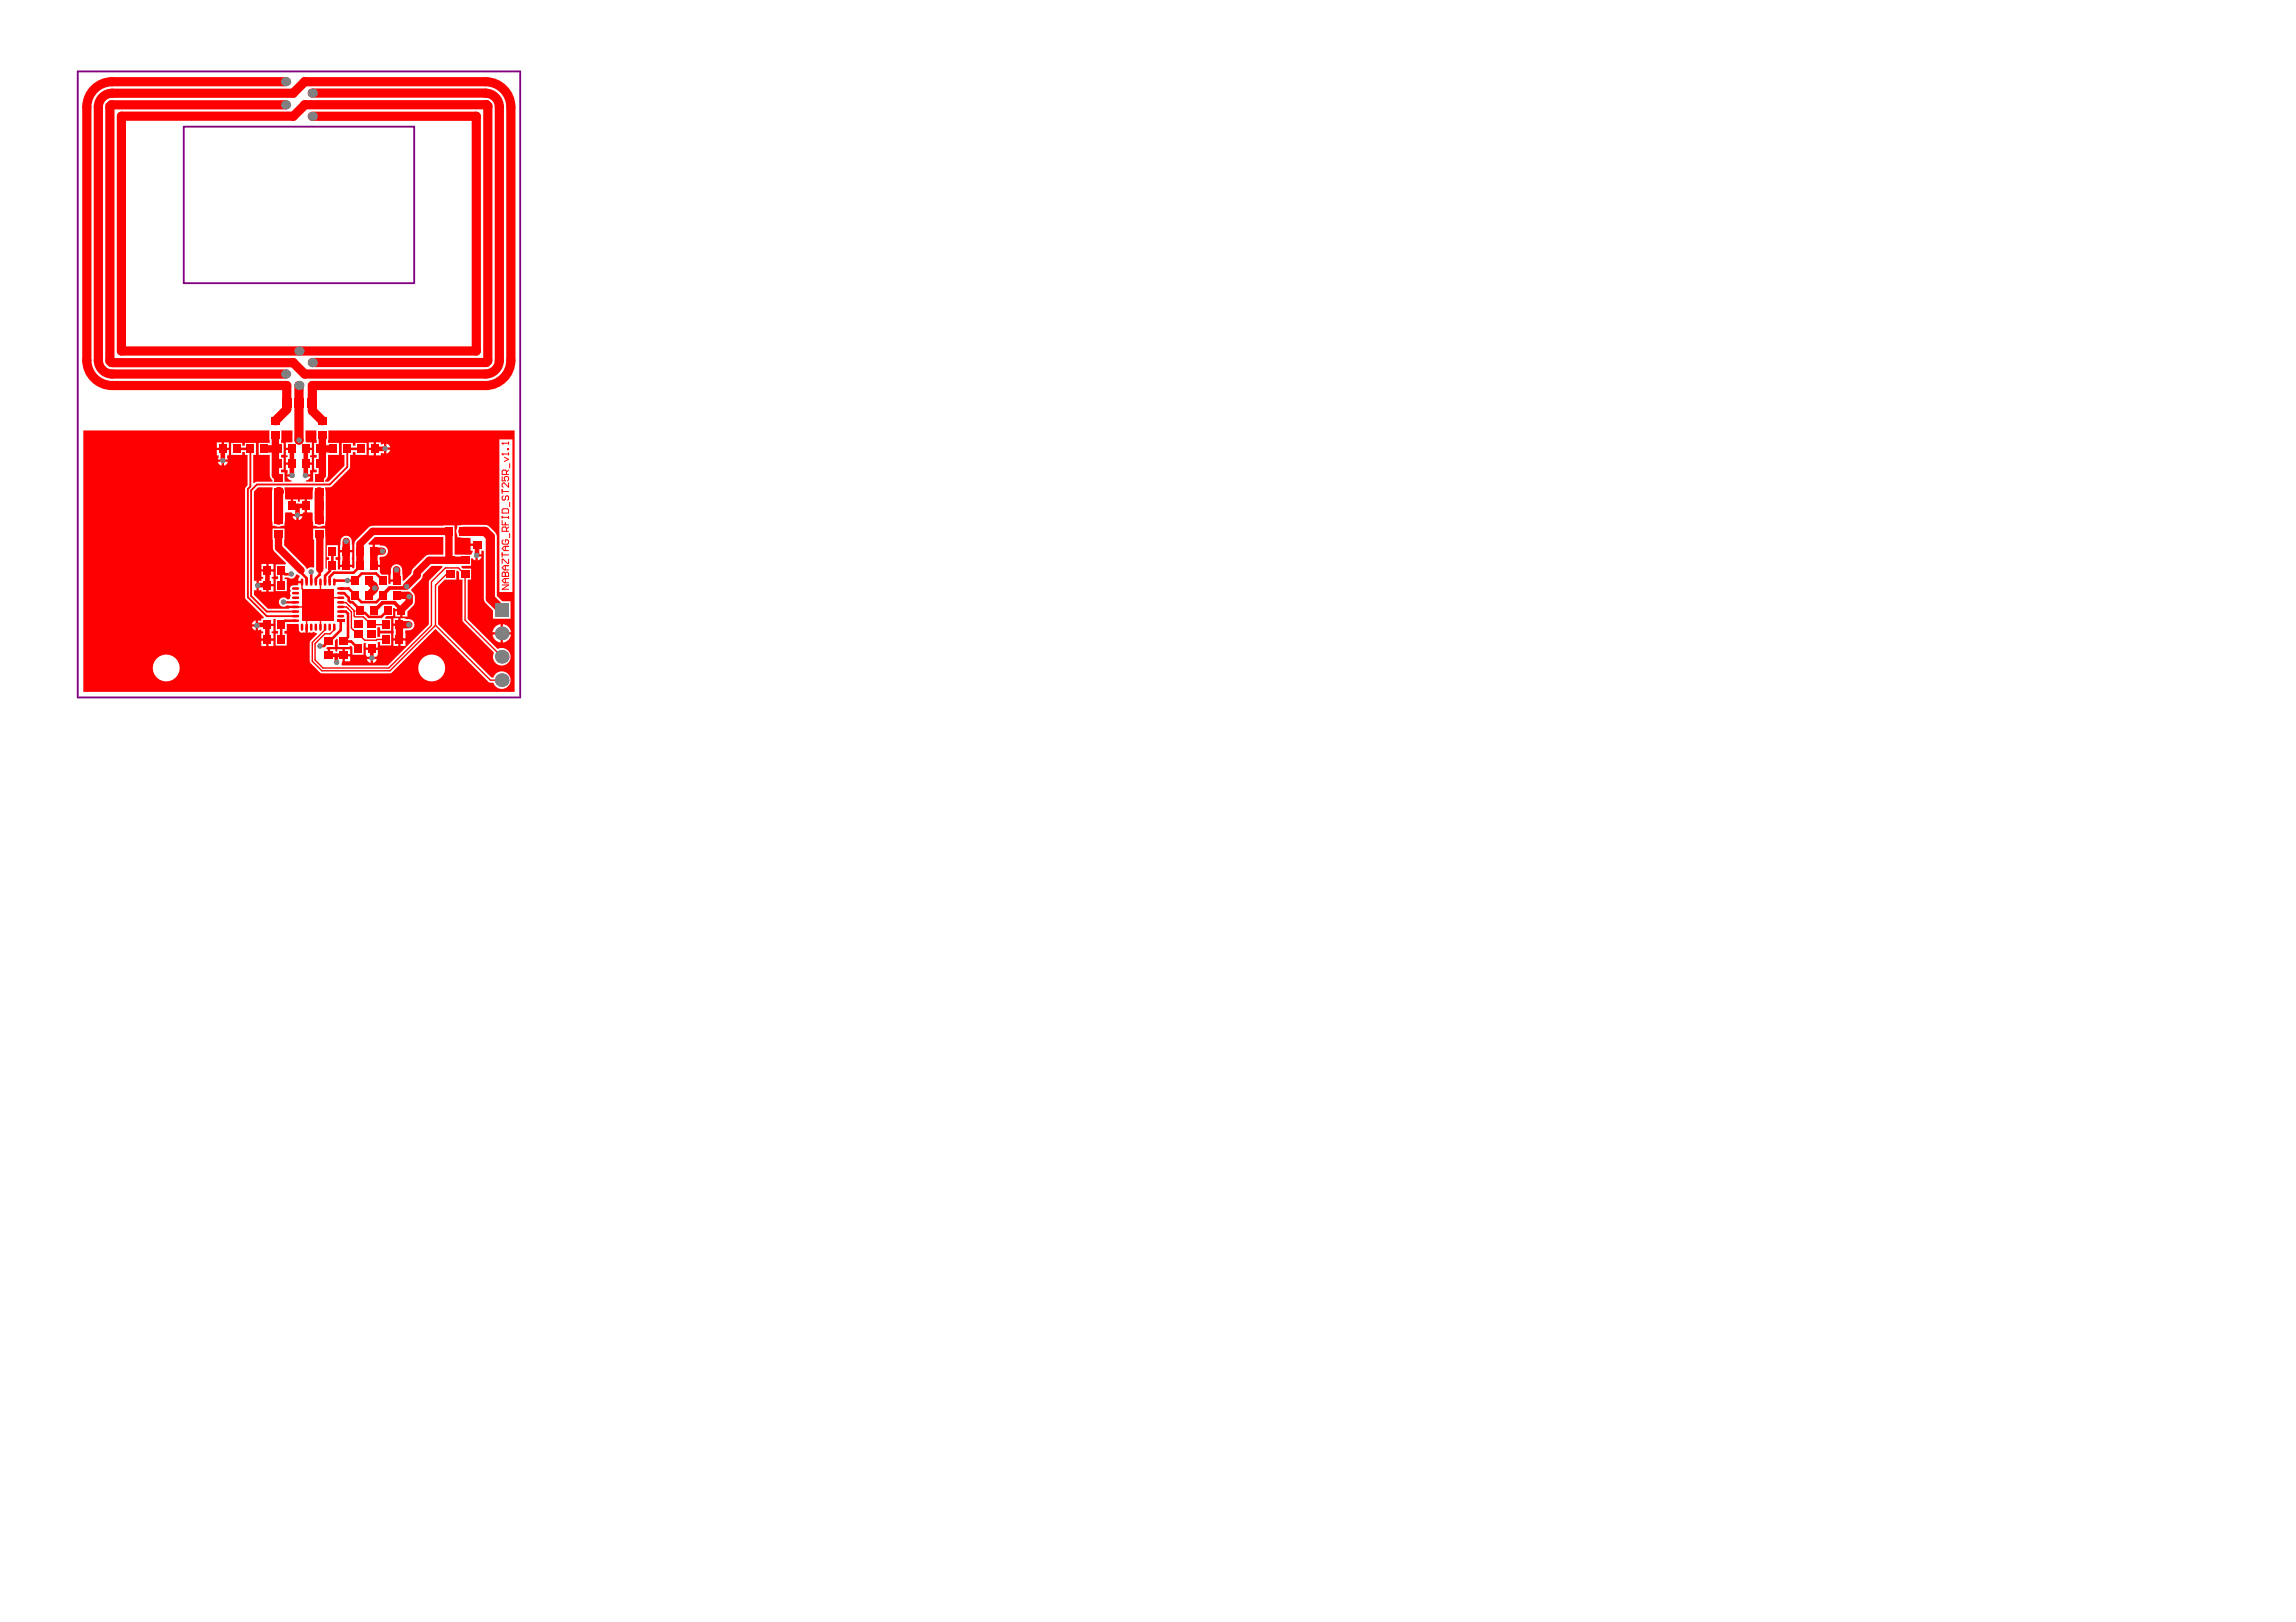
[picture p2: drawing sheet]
<svg xmlns="http://www.w3.org/2000/svg" width="297mm" height="210mm" viewBox="0 0 297 210" stroke-linecap="round" stroke-linejoin="round" font-family="sans-serif">
<path d="M10.1 9.2h57.2v81.1h-57.2zM23.8 16.4h29.8v20.2h-29.8z" fill="none" stroke="#800080" stroke-width=".24"/>
<g fill="#f00">
<path d="M47.7 70.3l.8-.8h8.9v2.3h-2.1l-1.9 1.8-.1 .2-.1 .4-1 1-.1-.1-.1-.8a1 1 0 0 0-.4-1.2 .72 .72 0 0 0-1 .7l-.1 1.2h.8v.3h-.8v.2l-.1 .1-.2-.1v-1.1h-.8l-.3-.3v-.7h-.7v-.3h.7v-1a.78 .78 0 0 0 1.1-.8 .78 .78 0 0 0-1.1-.7v-.1h-.6v.8h-.3v-.8h-.5z"/>
<path d="M39.5 55.7h1.4l.1 1.3v.3h-.4v1.6h.4v.3h-.4v1.6h.4v.3h-.5v1.2h-.9v-.1a.62 .62 0 0 0 .5-.5h-.6v-.3h.6v-.6h.2v-.7h-.7v-.3h.7v-.6h-.2v-.3h.2v-.7h-.7v-.3h.7v-.6h-.7l-.1-.2z"/>
<path d="M36.4 55.7h1.4l.1 1.4-.1 .2h-.8v.6h.8v.3h-.8v.7h.2v.3h-.2v.6h.8v.3h-.8v.7h.2l-.1 .6h.7v.3h-.7a.62 .62 0 0 0 .6 .5v.1h-.9v-1.2h-.4v-.3h.3v-1.6h-.3v-.3h.3v-.8v-.8h-.3z"/>
<path d="M42.4 83.7h.9v-.8l.2-.2h.2v1h1.5v-.1h.2l.2 .2v.9h1.4v-1.4l.2-.1h.1v.6h1.6v-.7h.3v.4h1.4v-1.5h-1.4v.4h-.4v-1.2h.4v.4h1.4v-1.5h-.7l-.1-.2 .2-.2h.9v-1l.1-.1 .1 .2h.8v.2h.2v.8h.6v-.7l.8-.7a1.44 1.44 0 0 0-.3-1.9v-.2l1.3-1.3 .1-.2 .1-.4 1.1-1.2h1.4l.1 .2-1.8 1.8v5.6l-5.3 5.3h-6v-.1l.1-.4v-.8h.2h-.2v-.8h-.7v.3h-.2v-.3h-.7v.8h-.3v-.8h-.1l-.1-.1zM51.1 79.1v.7h.7v-.7zM50.9 80v.7h.6v-.7zM51.8 80v.8h-.1v.2h-.8v1.6h1.6v-1a.82 .82 0 0 0 .8-.2 .82 .82 0 0 0 .3-.8 .92 .92 0 0 0-1.1-.5v-.1zM51.8 82.9v.7h.7v-.7zM50.9 82.9v.7h.6v-.7zM44.6 84v.6h.7v-.6zM47.3 84.1v.7l.2 .2h1.2l.2-.2v-.7zM44.6 85v.6h.7v-.6zM48.3 85.3v.5a.6 .6 0 0 0 .4-.5zM47.5 85.3a.6 .6 0 0 0 .4 .5v-.5z"/>
<path d="M10.8 55.7h24.1v1.6h-1.4v1.6h1.4v2.6l.1 .3 .3 .4v.1h-2.1l-.3 .2h-.1v-3.6h.3v-1.6h-1.4v.4h-.4v-.4h-1.4v1.6h1.4v-.4h.4v.4h.3v3.9l-.3 .5v14l.1 .3 2.3 2.3v.1h-.3v.3h-.4v1.3l.3-.2 .1 .1v.2h.2v.2h-.2v.7h1.6v-.7h-.3v-.2h.3v-.7h-.8v-.3h.8v-.6h.3v1.5h.3v.4h-.3v1.5h1.4v-1.5h-.3v-.4h.3v-.9h1.4l.2 .2v.7a.41 .41 0 0 0 .6 .2l.2 .1v-.7h.3v.7l.2-.1 .3 .1 .3-.1 .4 .2-.9 1v2.6l.1 .2 1.3 1.3h9l.2-.1 5.6-5.6 6.9 6.9 .6 .1 .1 .2a1.14 1.14 0 0 0 1.8 .2 1.14 1.14 0 0 0-.2-1.7 1.14 1.14 0 0 0-1.7 .6h-.2l-6.9-6.9v-4.9l.8-.9h1.5v-1.1l.2-.1 .2 .2v1h.4l.1 5.4 4 4.1a1.14 1.14 0 0 0 .8 1.6 1.14 1.14 0 0 0 1.3-1.3 1.14 1.14 0 0 0-1.6-.8l-3.9-3.9v-5.1h.4v-1.4h-1l-.2-.2v-.2h1.2v-.9l.2-.1 .4 .3v-.6h.2v-.2h.6v-.4h.3v6.4l.2 .4 1 .9v1.1h2.2v-2.3h-1l-.7-.7-.1-7.9a2.89 2.89 0 0 0-1-1.2l-.5-.1h-2.8l-.7 .1-.1 .3a.83 .83 0 0 0 .1 .9v.3l1.6 .1 .1 .1v.6h.8v.3h-.8v.7h.2l.1 .1-.3 .4h-2.1v-3.8l-10.9 .1-2 2v3.3l-.2 .2-.1-.1v-.1h-1.6v.3h-.3v-1.2h-.3v-.4h.3v-1.5h-1.4v1.5h.3v.4h-.3v1.1l-.2-.1v-5.1h-1.6v1.4h.1v3.6h-.1a.59 .59 0 0 0-.7 .2h-.2l-.1-.3-2.7-2.7v-2.2h-1.5l.1 2.8 1.6 1.7-.1 .1h-1.2v1.6h.3v.3h-.3v1.6h1.4v-1.6h-.3v-.1l.5-.1a.59 .59 0 0 0 1-.3l.1-.1 .3 .2-.1 .7h.5v.3h-.5l-.1 .2h-.6a.42 .42 0 0 0-.4 .3 .42 .42 0 0 0 .1 .5 .43 .43 0 0 0 0 .6l-.2 .5-.3-.1a.61 .61 0 0 0-.9 0 .61 .61 0 0 0 0 .8 .61 .61 0 0 0 .9 0l1.1 .1v.3l-3.5 .1-1.8-1.8v-.6h.1h.2v-1.3l-.2 .1-.1-.1v-11.5l.5-.5h1.9l-.1 .5 .1 4.4 .7 .2 .8-.2 .1-1.6 .1-.1h.8v.2h1.3l.1-.2h.2v-1.7h-.6v.3h-.3v-.3h-.6v.9h-.3v-.9h-.6l-.1-.1-.1-1.4h3.7l-.1 1.4-.1 .1h-.6v1.7h.6l.1 .1 .1 1.6 .4 .1a.83 .83 0 0 0 .8-.1h.4v-.7v-4.2h.6l.2-.1 2.3-2.3 .1-.3v-1.5h.3v-.4h.4v.4h1.4v-1.6h-1.4v.4h-.4v-.4h-1.4v1.6h.4v1.4l-2.1 2h-.4v-.1l.3-.4v-.3v-2.6h1.5v-1.6h-1.5l.1-1.6h24.1v33.8h-55.8zM50 57.4v.5h.5a.6 .6 0 0 0-.5-.5zM29 57.3v.6h.6v-.6zM28 57.3v.6h.7v-.6zM47.7 57.3v.6h.6v-.6zM50 58.2v.5a.6 .6 0 0 0 .5-.5zM48.6 57.3v1.6h.7v-.3l.4 .1v-1.3l-.3 .1h-.1v-.2zM47.7 58.2v.7h.6v-.7zM28 58.2v.7h.3l-.1 .6h1.3l-.1-.6h.2v-.7zM29 59.8v.5a.6 .6 0 0 0 .5-.5zM28.2 59.8a.6 .6 0 0 0 .5 .5v-.5zM38.6 66.8v.5a.6 .6 0 0 0 .5-.5zM37.8 66.8a.6 .6 0 0 0 .5 .5v-.5zM44.3 69.5l-.2 .6-.1 1.1h1.6l-.1-.7a.82 .82 0 0 0-.1-.9 .82 .82 0 0 0-.9-.2zM61.8 72v.5a.6 .6 0 0 0 .5-.5zM44 71.5v1.6h1.6v-1.6zM34.8 73v.7h.6v-.7zM33.8 73v.7h.6v-.7zM33.8 74v.7h.3v.2h-.3v.3l-.3-.1v1.3l.2-.1 .1 .1v.2h.6v-.9h.2v-.1h.8v-.7h-.3v-.2h.3v-.7zM34.8 75.9v.7h.6v-.7zM64.6 56.9v19.7h1.7v-19.7zM32.8 80.5l-.2 .3h.5v-.5zM32.6 81.1a.6 .6 0 0 0 .5 .5v-.5zM65.1 80.8v1h1a1.16 1.16 0 0 0-1-1zM64.1 81.1l-.2 .3-.2 .4h1.1v-1l-.5 .1zM65.1 82.1v1.1a1.16 1.16 0 0 0 1-1.1zM63.7 82.1a1.16 1.16 0 0 0 1.1 1.1v-1.1zM34.7 82.9v.7h.7v-.7zM33.8 82.9v.7h.6v-.7zM54.1 86.4a1.75 1.75 0 0 0 3.5 0 1.75 1.75 0 0 0-3.5 0zM19.8 86.4a1.74 1.74 0 0 0 3.4 0 1.74 1.74 0 0 0-3.4 0z"/>
</g>
<g fill="none" stroke="#f00" stroke-width="1.2">
<path d="M11.2 13.9v32.7M12.7 13.9v32.7M14.2 13.9v32.7M14.5 13.6h22.5M14.5 10.6h22.5M37.9 15h-22.2v30.4h45.9v-30.4h-21.2M39.4 13.6h23.5l.2 .1v32.9M39.4 13.6l-1.5 1.5M39.4 13.6h.1M40.4 12h22.4M62.8 10.6h-23.4l-1.5 1.5h-23.4M64.6 13.9v32.7"/>
<path d="M66.1 13.9v32.7M14.5 48.4h22.5M14.5 49.9h22.6v2.2M14.5 46.9h23.4l1.5 1.5h23.4M38.7 49.9v2.2M40.4 46.9h22.4M62.8 49.9h-22.4v2.2M59.9 68.8h2.8l.7 .7v8l1.5 1.4"/>
</g>
<path d="M61.7 70.5v1.4" fill="none" stroke="#f00" stroke-width=".6"/>
<path d="M39.1 75.3v.9l2.1 2 .9-.8h2M39.7 79.7v1.5M39.7 78.2l-.3 .3h-1.2M41.2 79.7l.3 .3v1.2M41.5 75.3v2.6M57.6 73.5h1.7l.8 .8M60.2 74.3v5.9l4.7 4.8M42 82l-1.2 1.3v2.1l1 1M42.1 81.5l-1.7 1.6v2.5l1.2 1.2M56.3 80.9l7.1 7.1h1.5" fill="none" stroke="#f00" stroke-width=".18"/>
<path d="M41.4 73.7v.7M45.9 75.1h-2.7v.2M46.6 73.3l-.8 .8h-2.6l-.5 .6v.6M42.6 83l-.7 .6h-.5" fill="none" stroke="#f00" stroke-width=".33"/>
<path d="M41.3 69.1l.1 .4v4.2M44.8 70.1v3.1" fill="none" stroke="#f00" stroke-width=".95"/>
<circle cx="36" cy="63.6" r=".6" fill="#f00"/>
<path d="M36 63.6v3.7" fill="none" stroke="#f00" stroke-width="1.2"/>
<path d="M54 74.5l-1.4 1.4" fill="none" stroke="#f00" stroke-width=".95"/>
<path d="M45 58l.2 .1M49.5 77v.1" fill="none" stroke="#f00" stroke-width=".33"/>
<path d="M36.7 77.9h1.5" fill="none" stroke="#f00" stroke-width=".3"/>
<path d="M34.6 73.8v1.9l-1.3 .1M37.8 65.5h.7v1.2M33.2 80.9h.1h1.3v1.9" fill="none" stroke="#f00" stroke-width=".6"/>
<path d="M32.4 58.1v4.9l-.3 .3v14l2.4 2.4h3.7M44.9 58.1v2.3l-2.2 2.3h-9.5l-.7 .8v13.6l2 2h3.7" fill="none" stroke="#f00" stroke-width=".24"/>
<path d="M42.6 84.8h1.9M43.5 84.8l.1 .9" fill="none" stroke="#f00" stroke-width=".48"/>
<circle cx="44.5" cy="84.8" r=".24" fill="#f00"/>
<path d="M50.4 76.1h2M51.9 78.9l-.9-.9h-1.5l-.7 .7h-.2l-.1 .3h-.1M48.1 84v1.1" fill="none" stroke="#f00" stroke-width=".48"/>
<path d="M47.7 75.1l.7 .7v.2l.1 .1-.8 .9M49.5 71.3h-1.1v1.9M51.3 73.7v.1M51.3 77h1.5l.1 .2v.7l-1 1M51.3 73.8v1.3M54 74.1v.4M52.9 80.8h-1.2v2" fill="none" stroke="#f00" stroke-width=".95"/>
<path d="M45.9 77v.1l.9 .8h1.9l.8-.8M46.4 78.8l.5 .5h.3l.5 .5h1.6l.6-.5v-.3" fill="none" stroke="#f00" stroke-width=".33"/>
<circle cx="48.4" cy="71.4" r=".48" fill="#f00"/>
<path d="M50.4 76.1l-.9 .9" fill="none" stroke="#f00" stroke-width=".48"/>
<path d="M36 69.1v1.8l3 2.9M58.2 72.5l-.1-.1v-3.6h-9.9l-1.6 1.6v2.3M60.2 72.5h-4.7l-1.5 1.6" fill="none" stroke="#f00" stroke-width=".95"/>
<path d="M57.6 73.5l-1.8 1.8v5.6l-5.5 5.5h-8.5M58.3 74.3l-.1 .1h-.5l-1.4 1.3v5.2l-5.8 5.9h-8.9M60.1 74.3h.1M42.1 81.2v.3M43.2 81.2v.3l-.5 .5h-.7" fill="none" stroke="#f00" stroke-width=".18"/>
<path d="M36.4 73.8v1.9M36.4 73.9a1.28 1.28 0 0 0 1.3 .4M39 73.8v.3l.7 .7v.5M40.3 74v1.3M41.4 74.4l-.5 .5v.4M43 71.3v1.9l-.3 .3v.4l-.6 .6v.8M46.6 72.7v.5M38.2 80.3h-1.3l-.5 .5v2" fill="none" stroke="#f00" stroke-width=".33"/>
<circle cx="46.6" cy="73.2" r=".17" fill="#f00"/>
<path d="M44.1 77.9l.7 .1 1 1v.7l.1 .1h1.1l1.1 1h1.8M44.1 78.5h.7l.7 .7v2.1l1.7 1.6 2.7-.1M45 78.7h.1M45.1 78.4h.1M45.8 79.1h.1M45.7 81.5h.1" fill="none" stroke="#f00" stroke-width=".18"/>
<path d="M30.6 58.1h1.8M45.2 58.1h1.5M44.1 79.1h.6l.3 .3v3.1l-.5 .5M44.1 76.8h.4l.6 .6v.3l.2 .2h.3l.8 .8v.1M44.1 76.2h1l.8 .8M45.9 75.1l.9-.9h1.9l.8 .9M46.6 73.2v.1M49.5 77h.1M44.1 80.3v1.2l-1.5 1.5M44.5 83h.9l.9 1" fill="none" stroke="#f00" stroke-width=".33"/>
<path d="M34.2 58.1h1.8M35.6 56.2v5.3l.4 .3M35.6 54.5h.1M41.7 56.2v5.3l-.4 .3M41.7 58.1h1.4" fill="none" stroke="#f00" stroke-width=".95"/>
<g fill="none" stroke="#f00" stroke-width="1.2">
<path d="M14.5 13.6l-.2 .1-.1 .2M14.5 10.6a3.3 3.3 0 0 0-3.3 3.3M14.5 12.1a1.79 1.79 0 0 0-1.8 1.8M62.8 13.6h.2l.1 .3M62.8 12.1a1.79 1.79 0 0 1 1.8 1.8M62.8 10.6a3.3 3.3 0 0 1 3.3 3.3M11.2 46.6a3.3 3.3 0 0 0 3.3 3.3M12.7 46.6a1.79 1.79 0 0 0 1.8 1.8M14.2 46.6l.2 .3h.1M37.1 52.1v.9l-1.5 1.5M38.7 52.1v4.9M40.4 52.1v1.1l1.3 1.3"/>
<path d="M63.1 46.6l-.1 .3h-.2M64.6 46.6a1.79 1.79 0 0 1-1.8 1.8M66.1 46.6a3.3 3.3 0 0 1-3.3 3.3M41.3 63.6v3.7"/>
</g>
<path d="M41.7 54.4v.1" fill="none" stroke="#f00" stroke-width=".91"/>
<path d="M28.8 59.6h.1M28.8 58.1v1.5M37.8 58.1v3.4M38.7 56.9v.1M39.6 58.1l-.1 3.4M49.8 58.1h-1.3M37.8 61.5h.1M38.5 65.5h1.1" fill="none" stroke="#f00" stroke-width=".6"/>
<g fill="none" stroke="#f00" stroke-width=".13">
<path d="M65 58.8h.1M65 57.4h.1M65 58.8h.8M65 58.8l.1 .1M65 57.4h.8M65 57.4l.1 .1M65.2 59.2l.6 .2-.6 .3M65.7 58.1h.1v.1h-.1zM65.8 57.2v.3M65.8 58.6v.3M65 75.7h.8l-.8 .6h.8M65 74.2l.1-.2 .3 .2 .3-.2 .1 .2v.4h-.8z"/>
<path d="M65 61.7v.5h.4l-.2-.3 .2-.2h.3l.1 .1v.3l-.1 .1M65 66l.1-.2h.6l.1 .2v.4h-.8zM65 63.3v.6M65 66.8v.3M65 67.4v.5h.8M65 71.5v.6M65 71.8h.8M65 66.9h.8M65 63.6h.8M65.1 64.2l-.1 .1v.3l.1 .1 .3-.1v-.3l.1-.1 .3 .1v.3l-.1 .1M65.1 69.9l-.1 .1v.3l.1 .1h.6l.1-.1v-.3l-.1-.1h-.3v.2M65.4 74.6h.1"/>
<path d="M65.4 67.6v.3M65.4 70.7v.6M65.4 73.2v.6M65.4 74.2v.4M65.4 74.9v.5M65.5 61.4v-.4l-.1-.2h-.3l-.1 .2v.4h.8M65.5 68.8v-.5l-.1-.1h-.3l-.1 .1v.5h.8M65.8 74.9h-.6l-.2 .2 .2 .3h.6M65.8 62.5v.6l-.6-.6-.2 .1v.3l.1 .2M65.8 66.8v.3M65.8 72.4v.5h-.1l-.6-.5h-.1v.5M65.8 73.2h-.6l-.2 .3 .2 .3h.6"/>
<path d="M65.8 70.7h-.6l-.2 .3 .2 .3h.6M65.8 68.2l-.3 .3M65.8 60.8l-.3 .3M65.9 60v.6M65.9 65v.6M65.9 69v.6"/>
</g>
<g fill="#808080">
<circle cx="41.2" cy="78.2" r=".39"/>
<circle cx="39.7" cy="76.8" r=".39"/>
<circle cx="41.2" cy="76.8" r=".39"/>
<circle cx="42.6" cy="76.8" r=".39"/>
<circle cx="39.7" cy="78.2" r=".39"/>
<circle cx="42.6" cy="78.2" r=".39"/>
<circle cx="39.7" cy="79.7" r=".39"/>
<circle cx="41.2" cy="79.7" r=".39"/>
<circle cx="42.6" cy="79.7" r=".39"/>
<circle cx="61.7" cy="71.9" r=".36"/>
<circle cx="41.4" cy="83.6" r=".36"/>
<circle cx="45" cy="75.1" r=".36"/>
<circle cx="52.6" cy="75.9" r=".36"/>
<circle cx="36.7" cy="77.9" r=".36"/>
<circle cx="38.5" cy="66.7" r=".36"/>
<circle cx="33.3" cy="75.8" r=".36"/>
<circle cx="33.2" cy="80.9" r=".36"/>
<circle cx="43.6" cy="85.7" r=".36"/>
<circle cx="48.1" cy="85.1" r=".36"/>
<circle cx="52.9" cy="80.8" r=".36"/>
<circle cx="52.9" cy="77.2" r=".36"/>
<circle cx="48.5" cy="76.1" r=".36"/>
<circle cx="51.3" cy="73.7" r=".36"/>
<circle cx="49.5" cy="71.3" r=".36"/>
<circle cx="44.8" cy="70.1" r=".36"/>
<circle cx="37.7" cy="74.3" r=".36"/>
<circle cx="40.3" cy="74" r=".36"/>
<circle cx="28.8" cy="59.6" r=".36"/>
<circle cx="49.8" cy="58.1" r=".36"/>
<circle cx="39.5" cy="61.5" r=".36"/>
<circle cx="37.8" cy="61.5" r=".36"/>
<circle cx="38.7" cy="57" r=".36"/>
<circle cx="37" cy="10.6" r=".6"/>
<circle cx="40.4" cy="46.9" r=".6"/>
<circle cx="38.7" cy="45.4" r=".6"/>
<circle cx="37" cy="48.4" r=".6"/>
<circle cx="38.7" cy="49.9" r=".6"/>
<circle cx="64.9" cy="82" r=".89"/>
<circle cx="64.9" cy="85" r=".89"/>
<circle cx="64.9" cy="88" r=".89"/>
<circle cx="40.4" cy="12" r=".6"/>
<circle cx="37" cy="13.6" r=".6"/>
<circle cx="40.4" cy="15" r=".6"/>
</g>
<path d="M64 78h1.8v1.8h-1.8z" fill-rule="evenodd" fill="#808080"/>
<path d="M43.6 80.2h1v.3h-1z" fill-rule="evenodd" fill="#f00"/>
<g fill="none" stroke="#f00" stroke-width=".33">
<path d="M37.9 79.7h.6M37.9 79.1h.6M37.9 78.5h.6M37.9 77.9h.6M37.9 77.4h.6M37.9 76.8h.6M37.9 76.2h.6M39.1 75v.6M39.7 75v.6M40.3 75v.6M40.9 75v.6M41.5 75v.6"/>
<path d="M42.1 75v.6M42.7 75v.6M43.2 75v.6M43.8 79.7h.6M43.8 79.1h.6M43.8 78.5h.6M43.8 77.9h.6M43.8 77.4h.6M43.8 76.8h.6M43.8 76.2h.6M37.9 80.3h.6M39.1 80.9v.6"/>
<path d="M39.7 80.9v.6M40.3 80.9v.6M40.9 80.9v.6M41.5 80.9v.6M42.1 80.9v.6M42.7 80.9v.6M43.2 80.9v.6"/>
</g>
<g fill="#f00">
<path d="M39.1 76.2h4.1v4.1h-4.1z" fill-rule="evenodd"/>
<path d="M59.6 73.8h1.1v1h-1.1z" fill-rule="evenodd"/>
<path d="M59.6 72h1.1v1h-1.1z" fill-rule="evenodd"/>
<path d="M47.5 81.6h1.1v1h-1.1z" fill-rule="evenodd"/>
<path d="M45.8 81.6h1.1v1h-1.1z" fill-rule="evenodd"/>
<path d="M47.5 80.3h1.1v1h-1.1z" fill-rule="evenodd"/>
<path d="M45.8 80.3h1.1v1h-1.1z" fill-rule="evenodd"/>
<path d="M57.6 68.2h1v1.1h-1z" fill-rule="evenodd"/>
<path d="M59.4 68.2h.9v1.1h-.9z" fill-rule="evenodd"/>
<path d="M39.8 51.5h1.2v1.2h-1.2z" fill-rule="evenodd"/>
<path d="M36.5 51.5h1.2v1.2h-1.2z" fill-rule="evenodd"/>
<path d="M38.1 51.5h1.2v1.2h-1.2z" fill-rule="evenodd"/>
<path d="M35.1 55.8h1.1v.9h-1.1z" fill-rule="evenodd"/>
<path d="M35.1 54h1.1v.9h-1.1z" fill-rule="evenodd"/>
<path d="M41.2 54h1v.9h-1z" fill-rule="evenodd"/>
<path d="M41.2 55.8h1v.9h-1z" fill-rule="evenodd"/>
<path d="M34.1 80.3h1v1.1h-1z" fill-rule="evenodd"/>
<path d="M35.9 80.3h1v1.1h-1z" fill-rule="evenodd"/>
<path d="M34.1 82.2h1v1.1h-1z" fill-rule="evenodd"/>
<path d="M35.9 82.2h1v1.1h-1z" fill-rule="evenodd"/>
<path d="M28.4 57.6h.9v1h-.9z" fill-rule="evenodd"/>
<path d="M30.1 57.6h1v1h-1z" fill-rule="evenodd"/>
<path d="M57.7 73.8h1.1v1h-1.1z" fill-rule="evenodd"/>
<path d="M57.7 72h1.1v1h-1.1z" fill-rule="evenodd"/>
<path d="M48 57.6h1v1h-1z" fill-rule="evenodd"/>
<path d="M46.2 57.6h1v1h-1z" fill-rule="evenodd"/>
<path d="M44.5 57.6h.9v1h-.9z" fill-rule="evenodd"/>
<path d="M42.7 57.6h.9v1h-.9z" fill-rule="evenodd"/>
<path d="M40.8 61.4h1v.9h-1z" fill-rule="evenodd"/>
<path d="M40.8 63.2h1v.9h-1z" fill-rule="evenodd"/>
<path d="M40.9 59.5h.9v1h-.9z" fill-rule="evenodd"/>
<path d="M39.1 59.5h.9v1h-.9z" fill-rule="evenodd"/>
<path d="M40.9 57.6h.9v1h-.9z" fill-rule="evenodd"/>
<path d="M39.1 57.6h.9v1h-.9z" fill-rule="evenodd"/>
<path d="M37.3 64.9h.9v1.1h-.9z" fill-rule="evenodd"/>
<path d="M35.5 64.9h.9v1.1h-.9z" fill-rule="evenodd"/>
<path d="M37.3 59.5h.9v1h-.9z" fill-rule="evenodd"/>
<path d="M35.5 59.5h.9v1h-.9z" fill-rule="evenodd"/>
<path d="M37.3 57.6h.9v1h-.9z" fill-rule="evenodd"/>
<path d="M35.5 57.6h.9v1h-.9z" fill-rule="evenodd"/>
<path d="M35.5 61.4h1.1v.9h-1.1z" fill-rule="evenodd"/>
<path d="M35.5 63.2h1.1v.9h-1.1z" fill-rule="evenodd"/>
<path d="M33.7 57.6h1v1h-1z" fill-rule="evenodd"/>
<path d="M31.9 57.6h1v1h-1z" fill-rule="evenodd"/>
<path d="M40.8 66.8h1v1h-1z" fill-rule="evenodd"/>
<path d="M40.8 68.6h1v1h-1z" fill-rule="evenodd"/>
<path d="M39.1 64.9h.9v1.1h-.9z" fill-rule="evenodd"/>
<path d="M40.9 64.9h.9v1.1h-.9z" fill-rule="evenodd"/>
<path d="M34.1 75.2h1v1.1h-1z" fill-rule="evenodd"/>
<path d="M35.9 75.2h1v1.1h-1z" fill-rule="evenodd"/>
<path d="M34.1 73.3h1v1.1h-1z" fill-rule="evenodd"/>
<path d="M35.9 73.3h1v1.1h-1z" fill-rule="evenodd"/>
<path d="M44.3 70.8h1v1.1h-1z" fill-rule="evenodd"/>
<path d="M42.5 70.8h1v1.1h-1z" fill-rule="evenodd"/>
<path d="M44.3 72.7h1v1.1h-1z" fill-rule="evenodd"/>
<path d="M42.5 72.7h1v1.1h-1z" fill-rule="evenodd"/>
<path d="M47.9 70.8h.9v1.1h-.9z" fill-rule="evenodd"/>
<path d="M46.1 70.8h1v1.1h-1z" fill-rule="evenodd"/>
<path d="M46.1 72.7h1v1.1h-1z" fill-rule="evenodd"/>
<path d="M47.9 72.7h.9v1.1h-.9z" fill-rule="evenodd"/>
<path d="M42 82.5h1.1v1h-1.1z" fill-rule="evenodd"/>
<path d="M42 84.3h1.1v1h-1.1z" fill-rule="evenodd"/>
<path d="M43.9 84.3h1.1v1h-1.1z" fill-rule="evenodd"/>
<path d="M43.9 82.5h1.1v1h-1.1z" fill-rule="evenodd"/>
<path d="M35.5 68.6h1.1v1h-1.1z" fill-rule="evenodd"/>
<path d="M35.5 66.8h1.1v1h-1.1z" fill-rule="evenodd"/>
<path d="M61.2 70h1.1v1h-1.1z" fill-rule="evenodd"/>
<path d="M61.2 68.2h1.1v1h-1.1z" fill-rule="evenodd"/>
<path d="M47.6 83.4h1v1.1h-1z" fill-rule="evenodd"/>
<path d="M45.8 83.4h1v1.1h-1z" fill-rule="evenodd"/>
<path d="M51.5 78.4h.9v1.1h-.9z" fill-rule="evenodd"/>
<path d="M49.7 78.4h.9v1.1h-.9z" fill-rule="evenodd"/>
<path d="M47.9 78.4h.9v1.1h-.9z" fill-rule="evenodd"/>
<path d="M46.1 78.4h.9v1.1h-.9z" fill-rule="evenodd"/>
<path d="M51.2 82.2h1v1.1h-1z" fill-rule="evenodd"/>
<path d="M49.4 82.2h1v1.1h-1z" fill-rule="evenodd"/>
<path d="M50.8 76.5h1v1.1h-1z" fill-rule="evenodd"/>
<path d="M49 76.5h1v1.1h-1z" fill-rule="evenodd"/>
<path d="M45.5 76.5h.9v1.1h-.9z" fill-rule="evenodd"/>
<path d="M47.3 76.5h.9v1.1h-.9z" fill-rule="evenodd"/>
<path d="M50.8 74.6h1v1.1h-1z" fill-rule="evenodd"/>
<path d="M49 74.6h1v1.1h-1z" fill-rule="evenodd"/>
<path d="M47.3 74.6h.9v1.1h-.9z" fill-rule="evenodd"/>
<path d="M45.5 74.6h.9v1.1h-.9z" fill-rule="evenodd"/>
<path d="M49.4 80.3h1v1.1h-1z" fill-rule="evenodd"/>
<path d="M51.2 80.3h1v1.1h-1z" fill-rule="evenodd"/>
</g>
</svg>
